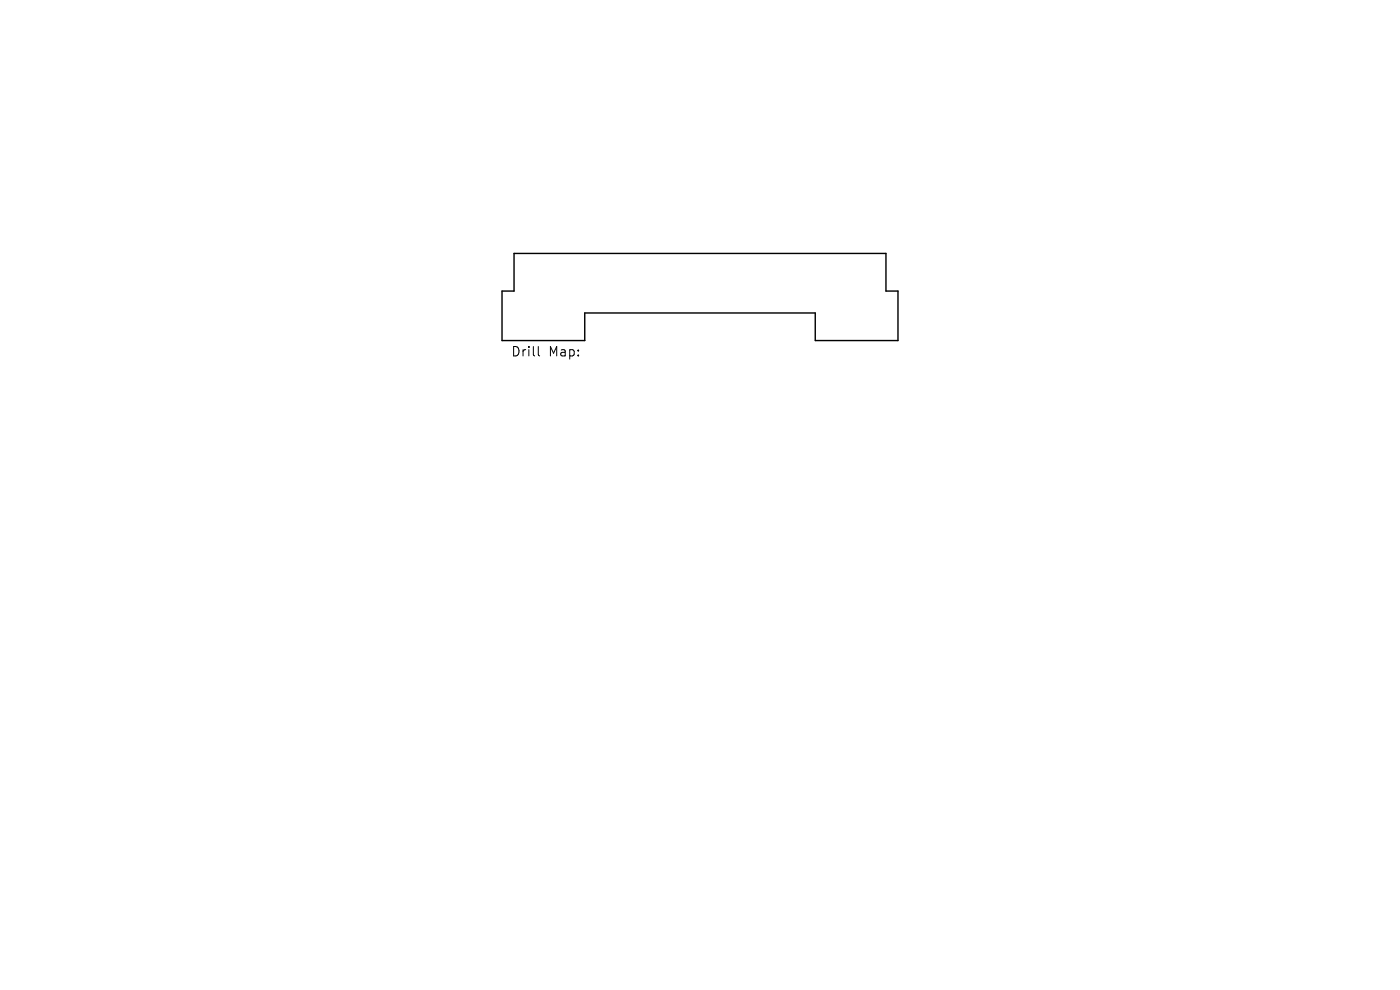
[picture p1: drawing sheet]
<svg xmlns="http://www.w3.org/2000/svg" width="297mm" height="210mm" viewBox="0 0 297 210" stroke-linecap="round" stroke-linejoin="round" font-family="sans-serif">
<defs><g id="words">
<g font-size="2.8">
<text x="108.4" y="75.9">Drill</text>
<text x="116.4" y="75.9">Map:</text>
</g>
</g></defs>
<path d="M109.1 53.8h78.9v7.9h2.5v10.5h-17.5v-5.8h-48.9v5.8h-17.6v-10.5h2.6z" fill="none" stroke="#000" stroke-width=".3"/>
<path d="M114.2 73.5v1.7l.3 .3" fill="none" stroke="#000" stroke-width=".21"/>
<use href="#words"/>
</svg>
